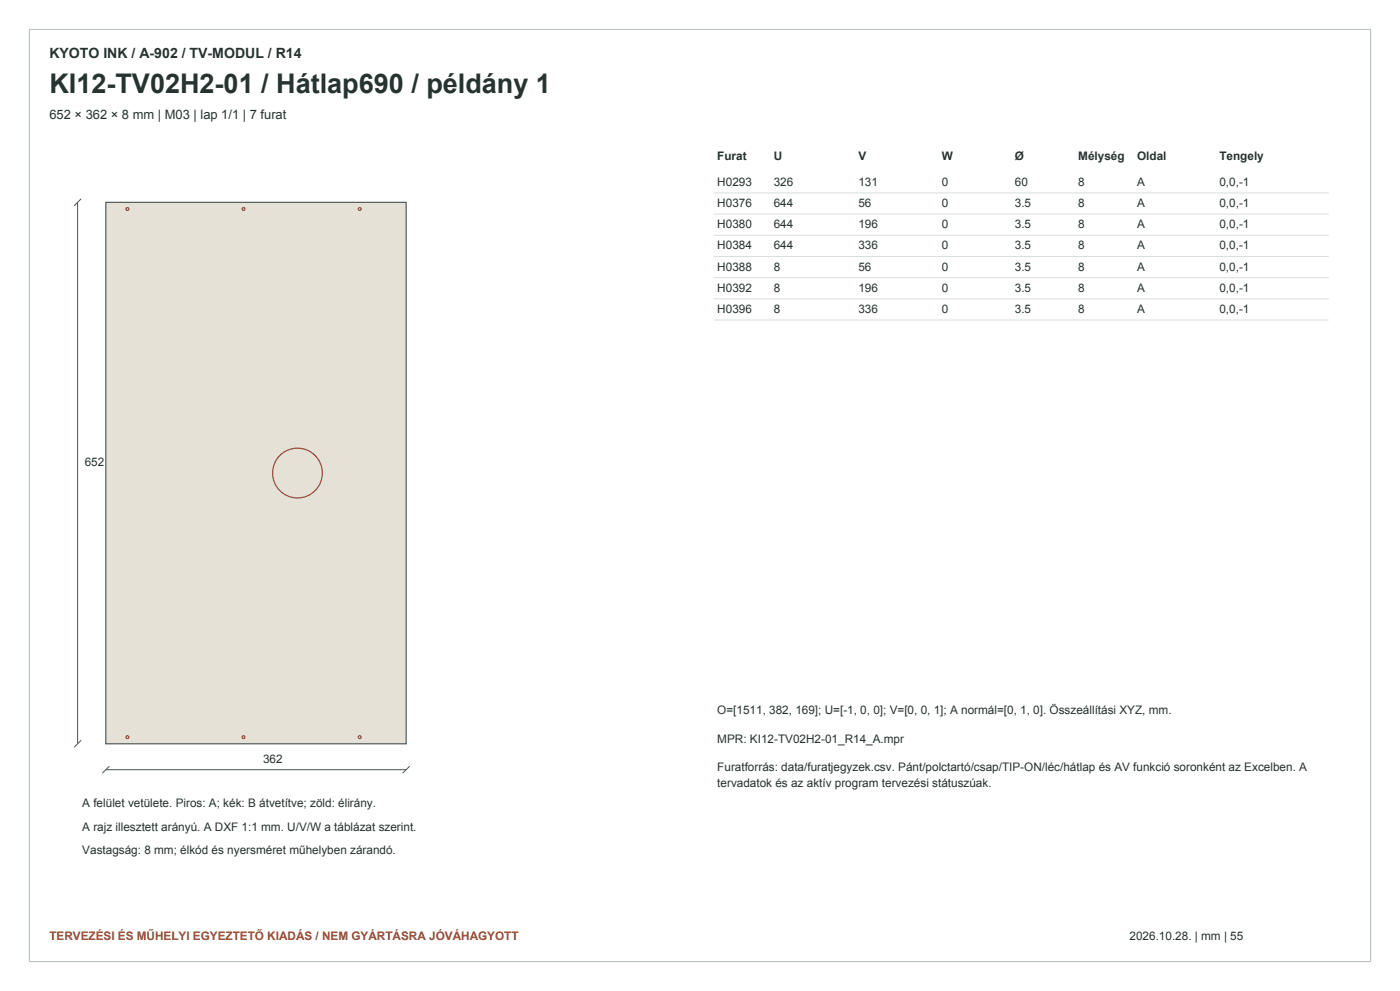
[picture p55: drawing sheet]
<svg xmlns="http://www.w3.org/2000/svg" width="420mm" height="297mm" viewBox="0 0 420 297" stroke-linecap="round" stroke-linejoin="round" font-family="sans-serif">
<defs><g id="words">
<text font-size="8.1" fill="#263331" x="14.8" y="27.9">KI12-TV02H2-01 / Hátlap690 / példány 1</text>
<text font-size="4.2" fill="#263331" x="14.8" y="17.3">KYOTO INK / A-902 / TV-MODUL / R14</text>
<text font-size="3.9" fill="#263331" x="14.8" y="35.6">652 × 362 × 8 mm | M03 | lap 1/1 | 7 furat</text>
<g font-size="3.5" fill="#263331">
<text x="215.2" y="47.9">Furat</text>
<text x="232.1" y="47.9">U</text>
<text x="257.5" y="47.9">V</text>
<text x="282.6" y="47.9">W</text>
<text x="304.4" y="47.9">Ø</text>
<text x="323.5" y="47.9">Mélység</text>
<text x="341.1" y="47.9">Oldal</text>
<text x="365.8" y="47.9">Tengely</text>
<text x="215.2" y="55.7">H0293</text>
<text x="232.1" y="55.7">326</text>
<text x="257.5" y="55.7">131</text>
<text x="282.6" y="55.7">0</text>
<text x="304.4" y="55.7">60</text>
<text x="323.5" y="55.7">8</text>
<text x="341.1" y="55.7">A</text>
<text x="365.8" y="55.7">0,0,-1</text>
<text x="215.2" y="62.1">H0376</text>
<text x="232.1" y="62.1">644</text>
<text x="257.5" y="62.1">56</text>
<text x="282.6" y="62.1">0</text>
<text x="304.4" y="62.1">3.5</text>
<text x="323.5" y="62.1">8</text>
<text x="341.1" y="62.1">A</text>
<text x="365.8" y="62.1">0,0,-1</text>
<text x="215.2" y="68.4">H0380</text>
<text x="232.1" y="68.4">644</text>
<text x="257.5" y="68.4">196</text>
<text x="282.6" y="68.4">0</text>
<text x="304.4" y="68.4">3.5</text>
<text x="323.5" y="68.4">8</text>
<text x="341.1" y="68.4">A</text>
<text x="365.8" y="68.4">0,0,-1</text>
<text x="215.2" y="74.8">H0384</text>
<text x="232.1" y="74.8">644</text>
<text x="257.5" y="74.8">336</text>
<text x="282.6" y="74.8">0</text>
<text x="304.4" y="74.8">3.5</text>
<text x="323.5" y="74.8">8</text>
<text x="341.1" y="74.8">A</text>
<text x="365.8" y="74.8">0,0,-1</text>
<text x="215.2" y="81.1">H0388</text>
<text x="232.1" y="81.1">8</text>
<text x="257.5" y="81.1">56</text>
<text x="282.6" y="81.1">0</text>
<text x="304.4" y="81.1">3.5</text>
<text x="323.5" y="81.1">8</text>
<text x="341.1" y="81.1">A</text>
<text x="365.8" y="81.1">0,0,-1</text>
<text x="215.2" y="87.5">H0392</text>
<text x="232.1" y="87.5">8</text>
<text x="257.5" y="87.5">196</text>
<text x="282.6" y="87.5">0</text>
<text x="304.4" y="87.5">3.5</text>
<text x="323.5" y="87.5">8</text>
<text x="341.1" y="87.5">A</text>
<text x="365.8" y="87.5">0,0,-1</text>
<text x="215.2" y="93.8">H0396</text>
<text x="232.1" y="93.8">8</text>
<text x="257.5" y="93.8">336</text>
<text x="282.6" y="93.8">0</text>
<text x="304.4" y="93.8">3.5</text>
<text x="323.5" y="93.8">8</text>
<text x="341.1" y="93.8">A</text>
<text x="365.8" y="93.8">0,0,-1</text>
<text x="25.4" y="139.7">652</text>
<text x="215.2" y="214.1">O=[1511, 382, 169]; U=[-1, 0, 0]; V=[0, 0, 1]; A normál=[0, 1, 0]. Összeállítási XYZ, mm.</text>
<text x="215.2" y="222.6">MPR: KI12-TV02H2-01_R14_A.mpr</text>
<text x="78.9" y="228.6">362</text>
<text x="215.2" y="231">Furatforrás: data/furatjegyzek.csv. Pánt/polctartó/csap/TIP-ON/léc/hátlap és AV funkció soronként az Excelben. A</text>
<text x="215.2" y="236">tervadatok és az aktív program tervezési státuszúak.</text>
<text x="24.7" y="242">A felület vetülete. Piros: A; kék: B átvetítve; zöld: élirány.</text>
<text x="24.7" y="249">A rajz illesztett arányú. A DXF 1:1 mm. U/V/W a táblázat szerint.</text>
<text x="24.7" y="256.1">Vastagság: 8 mm; élkód és nyersméret műhelyben zárandó.</text>
<text x="338.9" y="281.8">2026.10.28. | mm | 55</text>
</g>
<text font-size="3.5" fill="#9a492e" x="14.8" y="281.8">TERVEZÉSI ÉS MŰHELYI EGYEZTETŐ KIADÁS / NEM GYÁRTÁSRA JÓVÁHAGYOTT</text>
</g></defs>
<path d="M8.8 8.8h402.4v279.4h-402.4z" fill="none" stroke="#bdc7c0" stroke-width=".35"/>
<path d="M31.7 60.6h90.1v162.3h-90.1z" fill-rule="evenodd" fill="#e6e1d7" stroke="#4a5955" stroke-width=".35"/>
<g fill="none" stroke="#ad3e30" stroke-width=".35">
<circle cx="38.2" cy="62.6" r=".44"/>
<circle cx="73.1" cy="62.6" r=".44"/>
<circle cx="107.9" cy="62.6" r=".44"/>
<circle cx="89.2" cy="141.8" r="7.5"/>
<circle cx="38.2" cy="220.9" r=".44"/>
<circle cx="73.1" cy="220.9" r=".44"/>
<circle cx="107.9" cy="220.9" r=".44"/>
</g>
<path d="M24.3 59.6l-2.1 2.1M23.3 60.6v162.3M24.3 221.9l-2.1 2.1M31.7 230.7h90.1M32.8 229.6l-2.1 2.1M122.9 229.6l-2.1 2.1" fill="none" stroke="#465854" stroke-width=".3"/>
<path d="M214.1 57.8h184.5M214.1 64.2h184.5M214.1 70.5h184.5M214.1 76.9h184.5M214.1 83.2h184.5M214.1 89.6h184.5M214.1 95.9h184.5" fill="none" stroke="#d9dfda" stroke-width=".3"/>
<use href="#words"/>
</svg>
